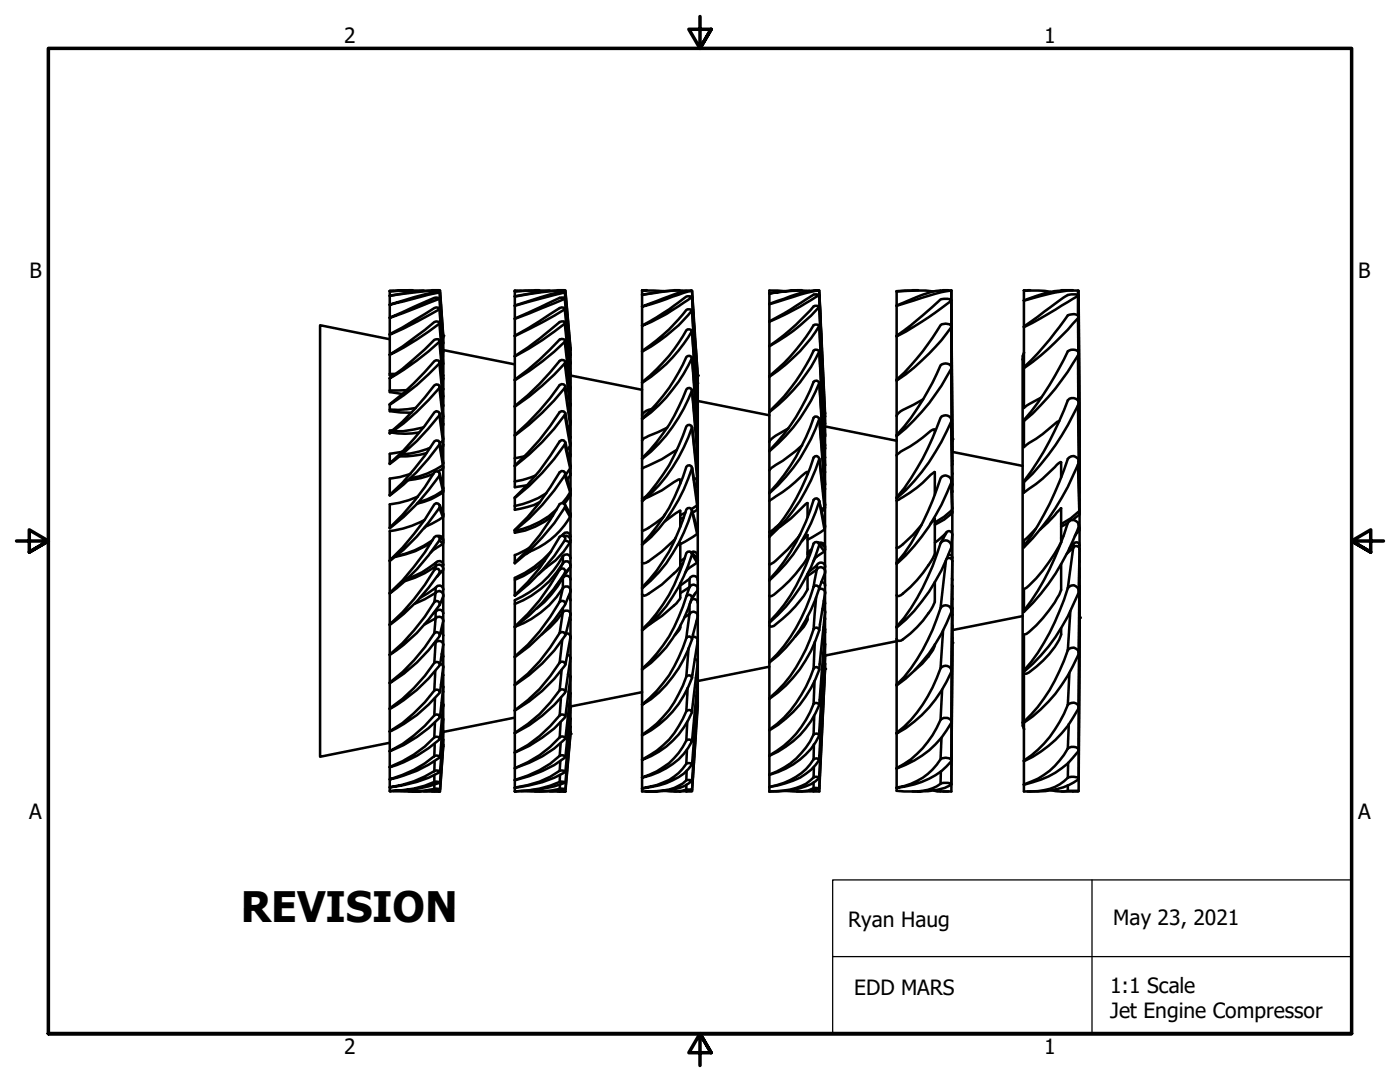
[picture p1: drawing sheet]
<svg xmlns="http://www.w3.org/2000/svg" width="279mm" height="216mm" viewBox="0 0 279 216" stroke-linecap="round" stroke-linejoin="round" font-family="sans-serif">
<defs><g id="words">
<text font-size="8.4" x="48.1" y="184">REVISION</text>
<g font-size="4.2">
<text x="68.7" y="8.6">2</text>
<text x="208.4" y="8.6">1</text>
<text x="5.9" y="55.5">B</text>
<text x="271.1" y="55.5">B</text>
<text x="5.8" y="163.4">A</text>
<text x="271" y="163.4">A</text>
<text x="169.3" y="185">Ryan Haug</text>
<text x="222.2" y="184.5">May 23, 2021</text>
<text x="170.5" y="198.6">EDD MARS</text>
<text x="221.6" y="198.2">1:1 Scale</text>
<text x="221.6" y="203.2">Jet Engine Compressor</text>
<text x="68.7" y="210.3">2</text>
<text x="208.4" y="210.3">1</text>
</g>
</g></defs>
<!-- layer: Visible (ANSI) -->
<g fill="none" stroke="#000" stroke-width=".51">
<path d="M77.8 59.1l2.8-.5a41.8 41.8 0 0 1 7.2-.6l.7 9v81.9M78.5 58h-.7v16.9l.5 .2M81.5 58l-3.7 .1 6.8-.1M81.5 57.9h.9M86.2 58a42.9 42.9 0 0 0-8.4 1M86.2 57.9h1.4M87.7 59.6l.7 9M87.7 58.4l.1 1.1M87.7 58l.1 .3M87.8 59.6l.6 9M87.8 58.3l.6 9.1M102.7 59.2a54.8 54.8 0 0 1 10.1-1.2l1.1 11.5v76.9l-1.1 11.5"/>
<path d="M104 58h-1.3v39.2l2.5-.4M106.7 58l-4 .1M106.7 57.9h.9M109.7 58l-7 .2M111.3 58a45.5 45.5 0 0 0-8.6 1.1M111.3 57.9h1.3M112.7 59.6l1.1 11.3M112.7 58.4l.5 5.2M112.7 58l.1 .3M112.8 59.5l1 11.4M112.8 58.3l1 11.6M128.1 58v99.9h1.6a10.9 10.9 0 0 0 6.6-1.6l.7-.6 1.1 .1a9.2 9.2 0 0 1-6 2.1h-3.3"/>
<path d="M128.8 58h-.7l4.4 .1M128.8 57.9h.3M134.6 58a30.7 30.7 0 0 0-6.5 .8M134.6 57.9h1M136.9 58a34.1 34.1 0 0 0-8.8 .9M138.1 59.2l1.2 17.1-.2 .2zM156.6 58.1l-3.1-.1v96.6M159 58l-2.5 .1-3 .4a36.3 36.3 0 0 1 8-.5M159 57.9h1M163.5 58.9l.8 17.8M163.5 58l.5 11.6M163.5 58.3l1.1 24.9"/>
<path d="M178.9 58.2a35.3 35.3 0 0 1 7.4 0M182.1 58l-3.2 .1v99.7l1.6 .1a11.1 11.1 0 0 0 7.2-1.5 1.92 1.92 0 0 1 2.2 .2 14.4 14.4 0 0 1-7.8 1.3M182.1 57.9h1.2M189.9 58a71.6 71.6 0 0 0-11 3M189.9 58h-.2a14.1 14.1 0 0 0-7.9 1.8l-2.9 1.2M189.9 58l.2 31.8M189.9 58v1.9M204.3 58h2.9l2.5 .2M204.3 58v23.4l1.1-.8 2.4-1.3M204.3 58h.8M205.1 57.9h.5M211.8 58a22.2 22.2 0 0 0-7.5 1.9"/>
<path d="M211.8 57.9h2.3M215.1 58v.9M215.1 59.1v3.9M77.8 60.8l7-2.1 2.3-.5 .7 .1-10 2.5M77.8 63.4l8.9-4 1.1 .1-10 3.9M77.8 66.7l2.5-1.4 6.4-3.8 .4-.2 .7 .2-.1 .2-4.5 2.5-5.4 2.6M77.8 70.7a87.1 87.1 0 0 0 8.9-6.4l.8-.1 .3 .2-.1 .2a58.9 58.9 0 0 1-9.9 6.2M77.8 75.5a53.4 53.4 0 0 0 9.9-7.3l.1-.3-.3-.2-.8 .1a69.1 69.1 0 0 1-8.9 7.6v2.8l2.5 .4M77.8 67.7l-13.9-2.8v86.1l13.9-2.8M77.8 74.6h1.1M81.2 77.9h-3.4M87.7 77.4l.7 6.1"/>
<path d="M87.7 72.5l.7 6.9M87.7 68.2l.7 7.6M87.7 64.6l.7 8.2M87.7 61.7l.7 8.7M87.8 77.2l.7 5.9-.1 .4M87.8 72.3l.6 7.1M87.8 68l.6 7.8M87.8 64.5l.6 8.3M87.8 61.6l.6 8.8M88.3 77.9h.1M88.3 68.6h.1M88.4 68.6v.3"/>
<path d="M88.4 70.4v.9M88.4 72.8v1.6M88.4 75.8v2.1M88.4 79.4v1.8M88.4 79.4l-.3 .2M88.4 75.8l-.3 .1M88.4 72.8h-.1M88.4 70.4h-.1M88.5 69.8l14.2 2.9M88.5 77.6l-.1 .3M102.7 61l2.6-.9a30.9 30.9 0 0 1 7.2-1.9l.3 .1-10.1 2.7M102.7 63.6l9-4.2h.8l.3 .1-10.1 4.1"/>
<path d="M102.7 67l2.6-1.5 6.4-4 .4-.2 .7 .2a55 55 0 0 1-10.1 5.6M102.7 71.1a74.1 74.1 0 0 0 9-6.8l.8-.2 .3 .2-.1 .3a61.6 61.6 0 0 1-10 6.5M102.7 75.8a56.8 56.8 0 0 0 9-8l.8-.1 .3 .2a40.9 40.9 0 0 1-10.1 8M112.7 77.4l1.1 7.4M112.7 72.5l1.1 8.5M112.7 68.2l1.1 9.5M112.7 64.6l1.1 10.2M112.7 61.7l1.1 10.9M112.8 77.1l1.1 7.2-.1 .5M112.8 72.2l1.1 8.4-.1 .4M112.8 67.9l1.1 9.4-.1 .4M112.8 64.4l1 10.4"/>
<path d="M112.8 61.6l1 11M113.7 70.9h.1M113.8 77.7l-.3 .2M113.8 74.8l-.2 .2M113.8 72.6h-.1M113.8 70.9v.4M113.8 72.6v1M113.8 74.8v1.7M113.8 77.7v2.1M113.9 74.9l14.2 2.9M128.1 65a54.4 54.4 0 0 0 8.9-5.8h1.1a51.7 51.7 0 0 1-10 5.8M128.1 70a35.3 35.3 0 0 0 8.9-8.2 1.08 1.08 0 0 1 1.1 .1 33.9 33.9 0 0 1-10 8.3"/>
<path d="M128.1 76.3a33.6 33.6 0 0 0 8.9-10.4 .77 .77 0 0 1 1.1 .1 30 30 0 0 1-10 10.4M128.1 61.2l1.6-.6a48.9 48.9 0 0 1 7.5-2.6h.9l-1.6 .4-5 1.8-3.4 1M138.1 77.9l1 12.3M138.1 77.9l1.2 11.8-.2 .5M138.1 71.4l1 14.3M138.1 71.4l1.2 13.8-.2 .5M138.1 66l1.2 15.4-.2 .3zM138.1 61.9l1.2 16.5-.2 .2zM138.8 68.9l.5 6.2M138.8 70.2l-.7-12.2 1.2 17.1M139.1 78.6v.1M139.1 76.5v.1"/>
<path d="M139.1 78.6v1.2M139.3 75.1v13.5M139.3 75.1l-.1 .1M153.5 60.6l4.2-1.5a12.7 12.7 0 0 1 5.8-1.1l-2.7 .5-7.3 2.2M153.5 64.1l4.2-2.3 4-2.6a1.59 1.59 0 0 1 1.8-.3 62.9 62.9 0 0 1-10 5.3M153.5 69a45.6 45.6 0 0 0 8.9-7.8 1.08 1.08 0 0 1 1.1 0 36.8 36.8 0 0 1-10 7.9M153.5 75.1a39.5 39.5 0 0 0 8.9-10.2 .94 .94 0 0 1 1.1 .1 32 32 0 0 1-10 10.2M163.5 76.4l1.2 16.4-.2 .4zM163.5 70.1l1.2 19.4-.2 .4zM163.5 65l1.2 21.7-.2 .3zM178.9 75.8a48.2 48.2 0 0 0 8.8-10.9l.3-.2 .7-.1a.92 .92 0 0 1 1.2 .7 43.7 43.7 0 0 1-11 10.6M178.9 67a86 86 0 0 0 8.8-7.2l1.4-.2 .8 .3a59 59 0 0 1-11 7.2"/>
<path d="M184.2 79.7l-1.9 1.1a6.9 6.9 0 0 0-3.2 1.9l-.2 .3M189.9 73.3l.1 19.5M189.9 60v5.8M189.9 65.3l.1 24.7M204.1 71.1v73M204.3 60a32 32 0 0 1 10.8-2h.2l.2 35.5M204.3 73.3a64 64 0 0 0 8.8-10.4l.3-.1a1.86 1.86 0 0 1 1.9 .3v.2a61.4 61.4 0 0 1-11 10.2M204.3 65.2l6.2-4.6a7.6 7.6 0 0 1 3.3-1.9h.5a.76 .76 0 0 1 1 .3l-7.6 4.5-3.4 1.8M204.4 70.3l-.2 .8M215.1 63.5l.1 6.7M215.1 70.9l.1 9.1M215.3 70.5l.2 24.9"/>
<path d="M77.8 80.8a49.6 49.6 0 0 0 9.9-8.3l.1-.3-.3-.3h-.4l-.4 .2a57.3 57.3 0 0 1-8.9 8.5v1.4l4.3 .4M78 86.3a15.5 15.5 0 0 0 5.6 0M78.5 85.8l-.7 .1v.6a44.3 44.3 0 0 0 9.9-9.1l.1-.3-.3-.3-.4-.1-.4 .2a54.7 54.7 0 0 1-8.9 9.5M80.4 90l-2.6 .6v2a49.9 49.9 0 0 0 9.9-9.7l.1-.4-.3-.3-.4-.2-.4 .3a55.5 55.5 0 0 1-8.9 10.2M82 94.5l-2.2 .7-2 .3v3.4a42.4 42.4 0 0 0 9.9-10.2l.1-.4-.3-.4h-.4l-.4 .2a53.2 53.2 0 0 1-8.9 10.6M83 81.4l-3.5 .4-1.7-.1M83.4 99.1a20 20 0 0 1-5.6 1.5v4.8a42.6 42.6 0 0 0 9.9-10.5l.1-.4-.3-.4-.4-.1-.4 .2a50.9 50.9 0 0 1-8.9 11.1M84.5 85.3l-4 .7h-2.1M85.1 90.4a18.4 18.4 0 0 1-5.3 .7M85.9 89.3a17.7 17.7 0 0 1-5.7 1.4M86.5 94.6a16.2 16.2 0 0 1-5 1.2M87.7 94.9l.7 3"/>
<path d="M87.7 88.7l.7 4.1M87.7 82.9l.7 5.1M87.8 94.5l.7 2.8-.1 .6M87.8 82.5l.7 5-.1 .5M88.3 81.2h.1M88.4 98.3a14.5 14.5 0 0 1-5.2 2.2M88.4 97.9l-1.5 1-1.6 .7-1.7 .6-.3 .3M88.4 92.8a17.8 17.8 0 0 1-6.5 2.7M88.4 88l-.6 .3 .7 4-.1 .5M88.4 83.5v1.4M88.4 88v1.1M88.4 92.8v.7"/>
<path d="M88.4 97.9v.4M88.4 93.5l-1 .5M88.4 89.1l-.5 .2M88.4 84.9l-.3 .1M88.4 83.5l-.5 .3M88.5 97.9l-.1 .4M88.5 93.2l-.1 .3M88.5 88.7l-.1 .4M88.5 84.6l-.1 .3M88.5 80.8l-.1 .4M102.7 81a52.8 52.8 0 0 0 9-9l.4-.2 .4 .1 .3 .2-.1 .4a53.4 53.4 0 0 1-10 8.7M102.7 86.8a53.8 53.8 0 0 0 9-10l.4-.2 .4 .1 .3 .3-.1 .4a51.1 51.1 0 0 1-10 9.5"/>
<path d="M102.7 92.9a50 50 0 0 0 9-10.7l.4-.2 .4 .1 .3 .3a36.1 36.1 0 0 1-7.2 8.3l-2.9 2.3M102.7 99.4a47.5 47.5 0 0 0 10-10.7l.1-.4-.3-.4-.4-.1-.4 .3a48.6 48.6 0 0 1-9 11.2v2.4a16.8 16.8 0 0 0 5-1.5M104.7 91.1l-2 .3M106.9 94.9l-2.6 .9-1.6 .3M109 98.4a18.2 18.2 0 0 1-6.3 2.6M112.7 94.9l1.1 3.3M112.7 88.7l1.1 4.8M112.7 82.8l1.1 6.2M112.8 94.4l1.1 3.2-.1 .6M112.8 88.3l1.1 4.6-.1 .6M112.8 82.5l1.1 6-.1 .5M113.8 98.2l-1.5 2.1"/>
<path d="M113.8 93.5l-.9 1.2M113.8 89l-.6 .9M113.8 84.8l-.5 .6M113.8 81l-.3 .4M113.8 98.9l-1.2 1.6M113.8 81v2.7M113.8 84.8v2.6M113.8 89v2.1M113.8 93.5v1.4M113.8 98.2v.7M113.8 94.9l-.6 .8M113.8 91.1l-.3 .3"/>
<path d="M113.8 87.4l-.1 .2M113.9 98.6l-.1 .3M113.9 94.5l-.1 .4M113.9 90.7l-.1 .4M113.9 87.2l-.1 .2M128.1 83.5a35.1 35.1 0 0 0 8.9-12.3l.6-.2 .4 .2 .1 .2a31.9 31.9 0 0 1-10 12.2M128.1 91.4a36.1 36.1 0 0 0 8.9-13.7l.2-.2 .4-.1 .4 .2 .1 .3a31.8 31.8 0 0 1-10 13.7M128.1 99.9a36.7 36.7 0 0 0 8.9-14.8l.2-.3h.4l.4 .2 .1 .3a32.5 32.5 0 0 1-10 14.7M129 99.1l-.9 .4M130.1 81.6a2.58 2.58 0 0 0-2 1.2M133.2 85.3l-3.8 1.7a2 2 0 0 0-1.3 .9M135.1 89.8a45.3 45.3 0 0 1-6.8 3.6l-.2 .1"/>
<path d="M135.8 96.5v-.7l-.2-.2-.7 .3a24.8 24.8 0 0 1-6 3.5M138.1 93.3l1.2 6.9-.2 .6M138.1 85.2l1.2 9.6-.2 .5-.6 .5M138.1 93.4l1 7.4M138.1 85.3l1 10v1.8M139.1 90.2l-.4 .3M139.1 85.7l-.2 .1M139.1 81.7l-.1 .1M139.1 81.7v2.1M139.1 85.7v2.8M139.1 90.2v2.6M139.1 92.8h-.1"/>
<path d="M139.1 97.1l-.4 .2M139.3 88.6v52.4M139.3 80l14.2 2.9M139.3 88.6l-.1 .2M139.3 92.4l-.2 .4M139.3 96.6l-.2 .5M153.5 82.1a38.9 38.9 0 0 0 8.9-12.1 .77 .77 0 0 1 1.1 .1 32.4 32.4 0 0 1-10 12.1M153.5 89.9a39.8 39.8 0 0 0 8.9-13.7l.6-.3 .5 .5a34 34 0 0 1-10 13.6M153.5 98.3a40.5 40.5 0 0 0 8.9-14.9 .65 .65 0 0 1 1.1 .2 33.8 33.8 0 0 1-10 14.8M157.4 85.5l-2.6 1.4-.8 .7-.5 .5M160.1 88.9l-.2 .1a33.5 33.5 0 0 1-5.9 4.3l-.5 .6M161.2 94.6v-.4h-.2a57.1 57.1 0 0 1-7 5.4l-.5 .3"/>
<path d="M163.4 99.9l1.3 5.1M163.5 91.5l1.2 9.1-.2 .6M163.5 91.6l1 9.6M163.5 83.6l1.2 13-.2 .5zM164.5 89.9h.1M164.5 82.9l-1-21.7 1.1 23.6M164.5 94.6h.1M164.5 97.1l-.3 .2M164.5 93.2l-.2 .1M164.5 87v.4M164.5 89.9v1.2M164.5 93.2v1.4"/>
<path d="M164.5 97.1v.9M164.5 98l-.2 .1M164.7 82.4v51.1M164.7 85.1l14.2 2.8M164.7 97.5l-.2 .5M164.7 94.2l-.2 .4M164.7 91.2l-.1 .3M178.9 86.8a49.7 49.7 0 0 0 8.8-13.9 1.38 1.38 0 0 1 2.2 .3v.3a41.6 41.6 0 0 1-11 13.5M178.9 99.3a50.8 50.8 0 0 0 8.8-15.9 1.18 1.18 0 0 1 1.3-.5 1.18 1.18 0 0 1 .9 1.2 41.4 41.4 0 0 1-11 15.3M186.6 98.7v-4.5l-.4 .2a27.4 27.4 0 0 1-7.3 5.5M186.6 86.2l-.1-.5a4.8 4.8 0 0 0-2.4 1.6l-2.5 1.8-1.8 1-.9 .8M189.9 96l.1 5.8-1.6 1.3-1.8 1.2"/>
<path d="M189.9 83.9l.1 13.1M189.9 96.3l.1 6.1M189.9 84.1l.1 12.9M189.9 98.2h.1M190 97h-.1M190 97v1.2M190.1 87.6v40.7M190.1 90.2l14 2.8M190.1 98l-.1 .2M204.3 84a48.2 48.2 0 0 0 11-13.4 1.19 1.19 0 0 0-1.9-.7l-.3 .2a61.3 61.3 0 0 1-8.8 13.7v5.4l1.1-.8a28.2 28.2 0 0 0 5.5-4.2l.5-.2M211.8 95.2v-2.9l-.5 .1a36.8 36.8 0 0 1-7 5.9v-2.3a63.1 63.1 0 0 0 8.8-16.1 1.21 1.21 0 0 1 1.3-.4 1.21 1.21 0 0 1 .9 1 49.8 49.8 0 0 1-11 15.7M215.1 80.9l.2 11.3"/>
<path d="M215.1 92.7l.3 9.3M215.3 80.4l.1 18.1M215.3 92.1l.1 9.9M215.5 92.6v9.8M77.8 111.8a51.7 51.7 0 0 0 8.9-11.2l.4-.2 .4 .1 .3 .4-.1 .4a43.7 43.7 0 0 1-9.9 10.7M77.8 118.3a49.3 49.3 0 0 0 8.9-11.1l.4-.3 .4 .1 .3 .4-.1 .4a40.8 40.8 0 0 1-9.9 10.6M84.7 103.8a19.3 19.3 0 0 1-6.9 2.2v51.9M86 108.3a18.4 18.4 0 0 1-7.1 2.8M86.3 107.8a19.4 19.4 0 0 1-7.3 3.2M86.9 118.3l-.2 1.8M86.9 118.3l-2.1 1.3-2 .9M86.9 118.3a.85 .85 0 0 1 1.1-.3 .85 .85 0 0 1 .5 1l-.7 1.7"/>
<path d="M86.9 113l-.2 .7M86.9 113l-2.1 1.4-1.9 .9-2.1 .7M86.9 113a.84 .84 0 0 1 1.1-.2 .84 .84 0 0 1 .4 1.1l-.7 .5M86.9 117.3l.4-.4 .5-.1 .5 .3 .2 .5M86.9 117.3l-3.1 2M86.9 112.3l.4-.3h.5l.5 .2 .2 .5M86.9 112.3a18.3 18.3 0 0 1-5.6 3.2M86.9 112.3v.7M86.9 117.3v1M87.4 106.9a.82 .82 0 0 1 1.1 .9M87.6 107.1l.5 .3 .3 .4v.7M87.7 101.3l.7 1.9 .1-.7"/>
<path d="M87.7 107.8l.7 .7M87.8 100.8l.6 1.7M88.3 113.9l-1.1 1.2M88.4 103.2l-3.4 1.9-.4 .3M88.4 108.5l-2 1.3-.5 .5M105.7 109.3l-3 1.4v1.7a44.5 44.5 0 0 0 10-11.1l.1-.5-.3-.3-.4-.1-.4 .2a44.7 44.7 0 0 1-9 11.7M108.7 111.9a19 19 0 0 1-6 3.8M110 110a21 21 0 0 1-7.3 5.3v3.4M110.4 102.9a15.7 15.7 0 0 1-7.7 3.4v-.6a48.4 48.4 0 0 0 9-11.5l.4-.2h.4l.3 .4-.1 .5a44 44 0 0 1-10 11M111.1 101.6a16.3 16.3 0 0 1-8.4 4.3M111.7 107.1l.4-.2 .4 .1 .3 .4-.1 .4a42.8 42.8 0 0 1-10 11.1 50.1 50.1 0 0 0 9-11.8zM111.7 113.7a41.9 41.9 0 0 1-9 11.3"/>
<path d="M111.7 113.7l.4-.3 .4 .1 .3 .4-.1 .5a39.2 39.2 0 0 1-10 10.8M112.3 106.9h.8a.94 .94 0 0 1 .7 1.3M112.3 111a19.6 19.6 0 0 1-9.6 8.8v5.2M112.3 115.3l.4-.4h.5l.5 .2 .2 .5M112.3 117.3l.5-.3h.5l.6 .7v.3l-1.1 2.6M112.3 117.3a19.1 19.1 0 0 1-9.4 7.7M112.3 115.3a20.3 20.3 0 0 1-5.2 6.1M112.3 111l.4-.3 .5-.1 .5 .3 .2 .5M112.3 112.4l.5-.4h.5l.4 .4 .1 .8M112.3 112.4a19.3 19.3 0 0 1-9.6 8.1M112.3 106.7l.4-.4 .5-.1 .5 .4 .2 .5M112.3 106.7v.2"/>
<path d="M112.3 111v1.4M112.3 115.3v2M112.3 117.3l-.6 2.8M112.3 112.4l-.6 1.3M112.3 106.7l-.1 .2M112.7 101.3l1.1 1.9 .1-.6-.1-.3M112.7 107.8l1.1 .4M112.7 100.6l1 1.8M113.4 119.1l.3 .3 .2 .4M113.7 103.2a16.2 16.2 0 0 1-7.9 6.8l-.8 .6M113.8 108.2a17.4 17.4 0 0 1-5.5 5.7l-.8 .7M113.8 113.2l-3.1 4"/>
<path d="M113.8 113.2l-1.1 1.2M128.1 108.6a36.8 36.8 0 0 0 8.9-15.4l.2-.3 .4-.1 .4 .2 .1 .4a32.8 32.8 0 0 1-10 15.3M128.1 117.2a35.2 35.2 0 0 0 8.9-15.5l.2-.3 .4-.1 .4 .2 .1 .4a32.2 32.2 0 0 1-10 15.5M132.7 102.6a9.2 9.2 0 0 1-4.6 3.3M132.7 104l2.2-1.6 .9-.5v3.2M134.9 107.3l-.3 .5a27.1 27.1 0 0 1-6 4.6l-.5-.1M135.3 108.8l.5-.5v4.7l-.4 .5a23 23 0 0 1-6.8 5.4l-.3-.1-.2-.2M135.8 116.4v2.9l-.4 .6a23.1 23.1 0 0 1-5.9 4.8M136.3 112.4l-.5 .4M136.5 103.3l-.7 .3M136.7 111.4l-.9 .6M136.8 102.3l-1 .5"/>
<path d="M137.6 117.2l.3-.4 .5-.2 .5 .2 .4 .4-.2 .7-1 1.4M137.6 117.2l-.6 1.8M137.6 115.5a.85 .85 0 0 1 .9-.6 .85 .85 0 0 1 .8 .8M137.6 115.5v1.7M137.6 117.2l-1.8 1.2M137.6 115.5l-1.8 1.3M137.9 110.2l1.1 1 .3 .4v.4l-.2 .3-1.7 1.1-.6 .8M137.9 110.2a.84 .84 0 0 1 .9 0 .84 .84 0 0 1 .5 .7M138 119.6a.79 .79 0 0 1 1.3 .7M138 101.7l1.3 4.1M138.1 101.9l1 4.7-3.3 2M138.1 110.6l1 1.7"/>
<path d="M138.7 118.4l-1 2.1M139.1 100.8l-1.1 .8M139.1 100.8v.9M139.1 101.7l-.9 .6M139.2 105.8l-.1 .7M139.3 101.2l-.2 .5M153.5 106.9a41.2 41.2 0 0 0 8.9-15.6l.2-.2 .4-.1 .3 .2 .2 .4a34.5 34.5 0 0 1-10 15.5M153.5 115.6a39.7 39.7 0 0 0 8.9-15.8l.2-.3 .4-.1 .3 .2 .2 .4a34.4 34.4 0 0 1-10 15.8M155.7 104.5l-1.3 1.1-.9 .6M159.7 106.6a26.4 26.4 0 0 1-5.7 5.9l-.5 .1M160 108l1.2-1.3v4.5a26.2 26.2 0 0 1-7.2 7.7l-.3 .1-.2-.1M161.2 103.2v-2.8h-.2l-3.1 3-2.3 1.8"/>
<path d="M161.2 114.5v3.2a23.8 23.8 0 0 1-6.8 7.2l-.7 .1-.2-.2M161.9 110.1l-.7 .5M162 109.6l-.8 .6M162.4 117.1a33.5 33.5 0 0 1-8.9 15M162.4 117.1a.64 .64 0 0 1 .6-.3 .64 .64 0 0 1 .5 .5 28.9 28.9 0 0 1-10 14.9M162.9 119.2l-.5 6.3M163 112.8a.85 .85 0 0 1 .9-.5 .85 .85 0 0 1 .8 .8M163 113.7l.3-.4 .5-.1 .5 .1 .4 .5v.5l-1.2 3M163 113.7l-.6 3.4M163 112.8v.9M163 113.7l-1.8 1.2M163 112.8l-1.6 1.3"/>
<path d="M163.3 108.2l1 .6a.87 .87 0 0 1 .2 1.2M163.4 117.5h.6l.4 .2 .3 .3-1.2 7.7M163.4 108.3a.85 .85 0 0 1 1.3 .9M163.5 108.7l1 1.3M163.5 100l1 5.6M164 116.1a.66 .66 0 0 1 .7 .7M164.4 119.9l.3 .5M164.5 110l-1.4 1-.5 .4-.3 .7M164.5 101.2l-.6 .5M164.5 101.7l-.5 .3M164.5 101.2v.5M164.5 105.7l-3.3 2"/>
<path d="M164.6 104.9l-.1 .7M164.7 101.3l-.2 .4M178.9 112.3a49.2 49.2 0 0 0 8.8-16.9 1.19 1.19 0 0 1 1.4-.4 1.19 1.19 0 0 1 .8 1.3 40.6 40.6 0 0 1-11 16.2M183.9 104.8a15.6 15.6 0 0 1-4.8 4.5h-.2M185.7 104.5l.9-1v7.1a24.1 24.1 0 0 1-6.8 8.1l-.4 .2-.5-.1M186.6 116.1v4a19.4 19.4 0 0 1-6.8 7.7h-.7l-.2-.3M186.6 108.3l1.9-1.6a.93 .93 0 0 1 1.3-.5l.3 .5-.2 2.4M188.8 111.8l-1.1 9.5M188.8 106.4l-1.1 2M188.9 111.5l.4-.2 .4 .1 .3 .2 .1 .4-.2 9.9M189.3 110.7a.59 .59 0 0 1 .8 .6M190 102.4l-1.6 1.3-1.8 1"/>
<path d="M190 116.7l-.1 17.2M190 115.4l.1 .3M190.1 102.1l-.1 .3M206.7 105.5l-2.4 2.3v1.4a48.7 48.7 0 0 0 11-16.9 1.17 1.17 0 0 0-.8-1.2 1.17 1.17 0 0 0-1.4 .5 60.1 60.1 0 0 1-8.8 17.4M207.6 105.7l1.5-1.4 2.7-2.9v6.8M211.8 112.6v5.1a21.8 21.8 0 0 1-6.9 8.8l-.6 .1v7.4a35 35 0 0 0 9.8-13.2l1-2.2a1.18 1.18 0 0 0-.4-1.6 1.18 1.18 0 0 0-1.6 .3M211.8 108.3a36.2 36.2 0 0 1-6.9 9l-.6 .2v4.6a44.1 44.1 0 0 0 11-17 1.18 1.18 0 0 0-.8-1.2 1.18 1.18 0 0 0-1.4 .4 55 55 0 0 1-8.8 17.6M212.2 107l-.4 .3M213.1 117.3a44.5 44.5 0 0 1-8.8 16.5M213.1 104.4l-1.3 .7M214.2 109.3l-1.1 8M214.2 109.3l-1.3 1.2"/>
<path d="M214.2 108.6l.3-.3 .4-.1 .4 .2 .2 .4M214.2 109.3l.3-.3h.4l.4 .2 .2 .4-.2 8.4M214.2 108.6v.7M214.2 108.6l-.8 .9M215.1 105.5l.3 .4-.9 1.1M215.3 104.6l.2 .9-.1 .3M215.4 102l-1.7 1.4-1.9 1.2M215.4 102.7l-1.3 1.1M215.4 102v.7M215.4 113.2l-.1 17.1M215.5 102.4v6.4M215.5 108.8v17.9"/>
<path d="M215.5 102.4l-.1 .3M215.5 117l-.2 24.1M215.5 120l-.2 29.7M77.8 124.6a44.5 44.5 0 0 0 8.9-10.9l.4-.2h.4l.3 .4-.1 .5a39.8 39.8 0 0 1-9.9 10.3M77.8 130.6a42.6 42.6 0 0 0 8.9-10.5l.4-.2 .4 .1 .3 .3-.1 .5a34.5 34.5 0 0 1-9.9 9.9M77.8 136.2a36.8 36.8 0 0 0 8.9-9.8l.4-.3 .4 .1 .3 .4-.1 .4a33.5 33.5 0 0 1-9.9 9.3M86.8 139.3l-.1 3.4M86.9 133.9l-.2 3.9M86.9 128.2l-.2 4.1M86.9 128.2a.86 .86 0 0 1 .9-.3 .86 .86 0 0 1 .7 .8l-.7 4M86.9 123.4l-.2 3M86.9 123.4l-2.2 1.2"/>
<path d="M86.9 123.4a.86 .86 0 0 1 1-.3 .86 .86 0 0 1 .6 .9l-.7 2.8M86.9 122.1l.4-.4h.5l.5 .2 .2 .5M86.9 128.2l-.3 .2M86.9 122.1v1.3M86.9 128v.2M86.9 122.1l-.3 .3M87.8 132.5l.4 .1 .3 .5-.7 5M87.9 126.2l.4 .2 .2 .4M88 136.6l.4 .2 .1 .3-.7 6M88.1 130.5l.3 .2 .1 .3M88.3 134.4l.2 .3M88.4 137.9l.1 .1"/>
<path d="M102.7 125v25.2M111.7 120.1a38.7 38.7 0 0 1-9 10.9M111.7 120.1l.4-.2 .4 .1 .3 .3-.1 .5a36.3 36.3 0 0 1-10 10.3M111.7 126.3a33.9 33.9 0 0 1-9 10.3M111.7 126.3l.4-.2 .4 .1 .3 .4a29.1 29.1 0 0 1-10.1 10.1M111.7 132.2a31.1 31.1 0 0 1-9 9.5M111.7 132.2l.4-.2 .4 .1 .3 .4-.1 .3a31.5 31.5 0 0 1-10 9M111.7 137.7a27.7 27.7 0 0 1-9 8.5M111.7 137.7l.4-.2 .4 .1 .3 .3-.1 .4a29.8 29.8 0 0 1-10 8M112 139.2l-.3 3.5M112.1 133.7l-.4 4M112.2 127.7l-.5 4.5"/>
<path d="M112.3 122.1l.5-.2h.5l.4 .2 .2 .3-1.1 4.4M112.3 122.1l-1.2 1.7-1.4 1.4-1.6 1.4M112.3 121.4v.7M112.3 122.1l-.6 4.2M112.9 126.4h.5l.3 .3 .2 .4-1.1 5.6M113.2 130.6l.5 .3 .2 .4-1.1 6.7M113.3 134.6l.4 .1 .2 .4-1.1 7.9M113.5 138l.4 .4-1.1 9M113.7 123.3l.2 .4M128.1 125.6a32.9 32.9 0 0 0 8.9-15.2l.2-.3 .4-.1 .4 .2 .1 .4a30.1 30.1 0 0 1-10 15.2M128.1 133.5a29.7 29.7 0 0 0 8.9-14.5l.2-.3h.4l.4 .2 .1 .4a26.9 26.9 0 0 1-10 14.3M128.1 138.1l-14.2 2.9"/>
<path d="M135.8 124.8a1.53 1.53 0 0 1-.7 1.5l-.4 .4M137.2 137.3l-.2 4.6M137.4 129.3l-.4 5.7M137.6 122.6l.3-.4 .5-.2 .5 .2 .4 .4-1.2 5M137.6 122.6l-.6 4.7M137.6 120.8v1.8M137.6 122.6l-1 .6M138.2 127.1a.81 .81 0 0 1 1.1 .7l-1.2 7.5M138.7 131.5l.6 .4v.2l-1.2 10M138.9 135.3h.2l.2 .3-1.2 12.3M139 138.1l.3 .3-1.2 14.1M139 124l.3 .4"/>
<path d="M153.5 124.1a36.7 36.7 0 0 0 8.9-15.6l.2-.3 .4-.1 .3 .2 .2 .4a32 32 0 0 1-10 15.6M153.5 133l-14.2 2.9M161.2 123a3.4 3.4 0 0 1-1.3 2.7l-1.2 1.4M162.4 125.5a29.2 29.2 0 0 1-8.9 13.8M162.4 125.5l.2-.2 .4-.1 .5 .5a25.4 25.4 0 0 1-10 13.7M162.4 133.4a24.3 24.3 0 0 1-8.9 12.2M162.4 133.4l.2-.2 .4-.1 .5 .5a22.1 22.1 0 0 1-10 12.1M162.6 135.9l-.2 4.6M162.6 128.1l-.2 5.3M164.1 121.5l.4 .2 .2 .5-1.2 11.4M164.3 125.2l.4 .3v.2l-1.2 15M164.5 128.3l.2 .3-1.2 18.1"/>
<path d="M164.5 130.7l.2 .2-1.2 20.7M164.6 132.4l-1.1 22.8M164.6 123.2l.1 .3M164.7 133.3l-1.2 24.6h-2M178.9 125a44.8 44.8 0 0 0 8.8-16.6 1.17 1.17 0 0 1 1.4-.5 1.17 1.17 0 0 1 .8 1.3 36.6 36.6 0 0 1-11 16M178.9 136.6a34.1 34.1 0 0 0 8-13.1l.8-2.2a1.17 1.17 0 0 1 1.4-.5 1.17 1.17 0 0 1 .8 1.3 31.3 31.3 0 0 1-11 14.7M178.9 128l-14.2 2.8M186.6 128.6a4.1 4.1 0 0 1-1.3 2.4l-1.3 1.5-1.4 1.2M188 137.6l-.3 6M188.2 125.8l-.5 7.5M190.1 124.8l-.2 33.1h-2.8l-.8-.2M190.1 127.2v.1"/>
<path d="M190.1 121.4l-.2 22.7M204.1 122.9l-14 2.8M211.8 125.3a4.8 4.8 0 0 1-1.3 3.8 20.3 20.3 0 0 1-5.6 5.3h-.6v23.5a11.9 11.9 0 0 0 8-2l.8-.7M213.1 129.7a33.5 33.5 0 0 1-8.8 14.3M213.1 129.7a1.16 1.16 0 0 1 1.5-.3 1.16 1.16 0 0 1 .5 1.4 29.8 29.8 0 0 1-10.8 13.4M213.4 134.3l-.3 6.4M213.6 121.9l-.5 7.8M215.5 122l-.2 35.9M77.8 141.4a33.6 33.6 0 0 0 8.9-9.1l.4-.2h.4l.3 .4-.1 .3a32.3 32.3 0 0 1-9.9 8.7M77.8 145.9a31.3 31.3 0 0 0 8.9-8.1l.4-.2 .4 .1 .3 .2-.1 .4a28.5 28.5 0 0 1-9.9 7.7M77.8 149.9a28 28 0 0 0 8.9-7.2l.4-.1h.4l.3 .3-.1 .4a28 28 0 0 1-9.9 6.6M77.8 153a23.7 23.7 0 0 0 8.9-5.9h.8l.3 .2-.1 .3a25.7 25.7 0 0 1-9.9 5.5"/>
<path d="M77.8 155.5a23.4 23.4 0 0 0 8.9-4.6l.8-.1 .3 .2-.1 .2a25.2 25.2 0 0 1-9.9 4.3zM77.8 157.1a24 24 0 0 0 9.3-3.4l.7 .2-.1 .2a25.7 25.7 0 0 1-9.9 3zM77.8 157.9a23.9 23.9 0 0 0 9.3-1.9l.7 .1a25.3 25.3 0 0 1-10 1.8zM78.5 157.9a28.1 28.1 0 0 0 8.6-.5l.7 .1-2.6 .4h-3.7M84.6 157.9h3.2h-1.6M86.7 154.6v1.4M86.7 156.6v.8M86.7 157.7v.2M86.7 148.4v2.5M86.7 151.9v2M86.8 144.1l-.1 3M88.1 140.2l.4 .4-.7 6.8"/>
<path d="M88.2 143.3l.3 .2-.7 7.6M88.3 145.7l.2 .2-.7 8.1M88.3 147.5l.2 .1-.7 8.5M88.4 148.6l-.6 8.9M88.5 148.9v.1M88.5 148.9l-.7 9M102.7 153.3a22.6 22.6 0 0 0 9-6.2l.4-.2 .4 .1 .3 .3a18.6 18.6 0 0 1-7.2 4.9zM102.7 150.2v5.4M102.7 143.2l-14.2 2.8M102.7 155.6v2.3M111.7 142.7a26.3 26.3 0 0 1-9 7.4M111.7 142.7l.4-.1h.4l.3 .3a20.5 20.5 0 0 1-7.2 5.9l-2.9 1.4"/>
<path d="M111.7 150.8a21.2 21.2 0 0 1-9 4.8M111.7 150.8l.8-.1 .3 .2-.1 .3a26.4 26.4 0 0 1-10 4.5M111.7 153.8a18.9 18.9 0 0 1-9 3.4M111.7 153.8l.4-.1 .7 .2a17.5 17.5 0 0 1-7.2 2.8l-2.9 .5M111.7 156a22.3 22.3 0 0 1-9 1.9M111.7 156l1.1 .1a19.4 19.4 0 0 1-7.2 1.6l-2.9 .2M111.7 157.4a24.2 24.2 0 0 1-7.7 .5M111.7 157.4h1.1a19.8 19.8 0 0 1-6.1 .5M111.7 157.7v.2h1.1h-3.1M111.8 156.6l-.1 .8M111.8 154.6l-.1 1.4M111.8 151.9l-.1 1.9"/>
<path d="M111.9 148.3l-.2 2.5M111.9 144.1l-.2 3M113.6 140.9l.3 .3-1.1 9.9M113.7 143.3l.2 .1-1.1 10.6M113.7 145h.2l-1.1 11.1M113.8 146l-1 11.5M128.1 140.6a25.8 25.8 0 0 0 8.9-13.3l.2-.2 .4-.1 .4 .2 .1 .4a23.9 23.9 0 0 1-10 13.1M128.1 146.6a21.1 21.1 0 0 0 8.9-11.6l.6-.3 .4 .2 .1 .4a20.2 20.2 0 0 1-10 11.4M128.1 151.6a17.3 17.3 0 0 0 8.9-9.7l.6-.2 .4 .1 .1 .3a17 17 0 0 1-10 9.5M128.1 155.1a13.7 13.7 0 0 0 8.9-7.3 .77 .77 0 0 1 1.1 .1 14.3 14.3 0 0 1-10 7.3M128.1 157.3a14.2 14.2 0 0 0 7.3-3.1l1.6-1.8a.94 .94 0 0 1 1.1 .1 11.5 11.5 0 0 1-8.2 4.5l-1.8 .4M132.5 157.8a10.6 10.6 0 0 0 4.7-.3l.9 .1-1.1 .3h-2.4"/>
<path d="M137 156.6v.9M137 157.9h.1M137 153.8v1.9M137.1 149.6l-.1 2.8M137.2 144l-.2 3.8M138.8 147l-.7 10.9h-1.2M139.1 140.1h.2l-1.2 15.7M139.2 141h.1M139.3 141l-1.2 16.6M153.5 157a12.7 12.7 0 0 0 8.9-5.5 .77 .77 0 0 1 1.1 .1 12.3 12.3 0 0 1-8.2 5.1zM153.5 154.6v3.3M162.4 140.5a19.2 19.2 0 0 1-8.9 10.2"/>
<path d="M162.4 140.5a.72 .72 0 0 1 1.1 .2 18.1 18.1 0 0 1-10 10.1M162.4 146.6a15 15 0 0 1-8.9 8M162.4 146.6a.72 .72 0 0 1 1.1 .1 15.2 15.2 0 0 1-10 7.9M162.4 155.1a10.1 10.1 0 0 1-7.3 2.8h-1.6M162.4 155.1a1.08 1.08 0 0 1 1.1 .1 10.8 10.8 0 0 1-6.7 2.6l-3.3 .1M162.4 157.3a10 10 0 0 1-5.8 .5M162.4 157.3h1.1a8.3 8.3 0 0 1-4.5 .6M162.4 156.1v1.2M162.4 157.7v.2M162.4 153v2.1M162.4 148.5v3M162.5 142.8l-.1 3.8"/>
<path d="M163.5 156.8v.5M178.9 146.2a27.4 27.4 0 0 0 8.8-12.9 1.18 1.18 0 0 1 1.3-.4 1.18 1.18 0 0 1 .9 1.1 25 25 0 0 1-11 12.4M178.9 153.3a18.8 18.8 0 0 0 8.8-9.7 1.22 1.22 0 0 1 1.3-.4 1.22 1.22 0 0 1 .9 1 19 19 0 0 1-11 9.2M178.9 157.2a12.2 12.2 0 0 0 8.8-5.7l.3-.2 .7-.1a.92 .92 0 0 1 1.2 .7 16 16 0 0 1-11 5.3M187.7 157.5v.4M187.8 153.9l-.1 2.5M187.9 147.2l-.2 4.3M188.2 157.9h1M204.1 144.2v.6M204.1 144.2h.1M204.2 144.8l.2 .7M209.7 157.7a8 8 0 0 0 3.4 .1"/>
<path d="M213.1 157.8l2.2 .1h-3.5M213.1 155.2l1.2-.2 .8 .1 .2 .3a15.1 15.1 0 0 1-10.2 2.5M213.1 149.4a14.6 14.6 0 0 1-8.8 7.1M213.1 149.4a1.59 1.59 0 0 1 2.2 .1v.3a16 16 0 0 1-9.2 6.3l-1.8 .5M213.1 140.7a22.7 22.7 0 0 1-8.8 11.1M213.1 140.7a1.21 1.21 0 0 1 1.3-.5 1.21 1.21 0 0 1 .9 1 22.3 22.3 0 0 1-11 10.7M213.1 156.7v1.1M213.2 152.2l-.1 3M213.3 144.5l-.2 4.9"/>
</g>
<g fill="#000">
<circle cx="77.8" cy="58.1" r=".25"/>
<circle cx="128.1" cy="58" r=".25"/>
<circle cx="153.5" cy="58.5" r=".25"/>
<circle cx="204.3" cy="58" r=".25"/>
<circle cx="88.5" cy="67" r=".25"/>
<circle cx="139.1" cy="76.5" r=".25"/>
<circle cx="139.3" cy="74.9" r=".25"/>
<circle cx="164.5" cy="87" r=".25"/>
<circle cx="190.1" cy="88" r=".25"/>
<circle cx="190.1" cy="87.6" r=".25"/>
<circle cx="164.7" cy="133.5" r=".25"/>
<circle cx="164.7" cy="133.4" r=".25"/>
<circle cx="190.1" cy="128.3" r=".25"/>
<circle cx="215.5" cy="123.2" r=".25"/>
<circle cx="215.5" cy="123.3" r=".25"/>
<circle cx="77.8" cy="157.1" r=".25"/>
<circle cx="77.8" cy="157.9" r=".25"/>
<circle cx="77.8" cy="155.5" r=".25"/>
<circle cx="102.7" cy="153.3" r=".25"/>
<circle cx="102.7" cy="157.9" r=".25"/>
<circle cx="113.9" cy="146.4" r=".25"/>
<circle cx="153.5" cy="157" r=".25"/>
<circle cx="153.5" cy="157.9" r=".25"/>
</g>
<!-- layer: Border (ANSI) -->
<path d="M139.7 3.3v6.4l-2.2-3.9h4.4l-2.2 3.9 2.2-3.9M3.3 107.9h6.4l-3.9-2.2v4.5l3.9-2.3-3.9 2.3M276.1 107.9h-6.4l3.9-2.2v4.5l-3.9-2.3 3.9 2.3M9.7 206.2v-196.5h260v196.5h-260h260M141.9 210.1l-2.2-3.9 2.2 3.9h-4.4l2.2-3.9v6.4" fill="none" stroke="#000" stroke-width=".7"/>
<!-- layer: Sketch Geometry (ANSI) -->
<path d="M217.9 175.6v30.7M269.7 175.6h-103.5v30.6M166.2 190.9h103.5" fill="none" stroke="#000" stroke-width=".25"/>
<use href="#words"/>
</svg>
